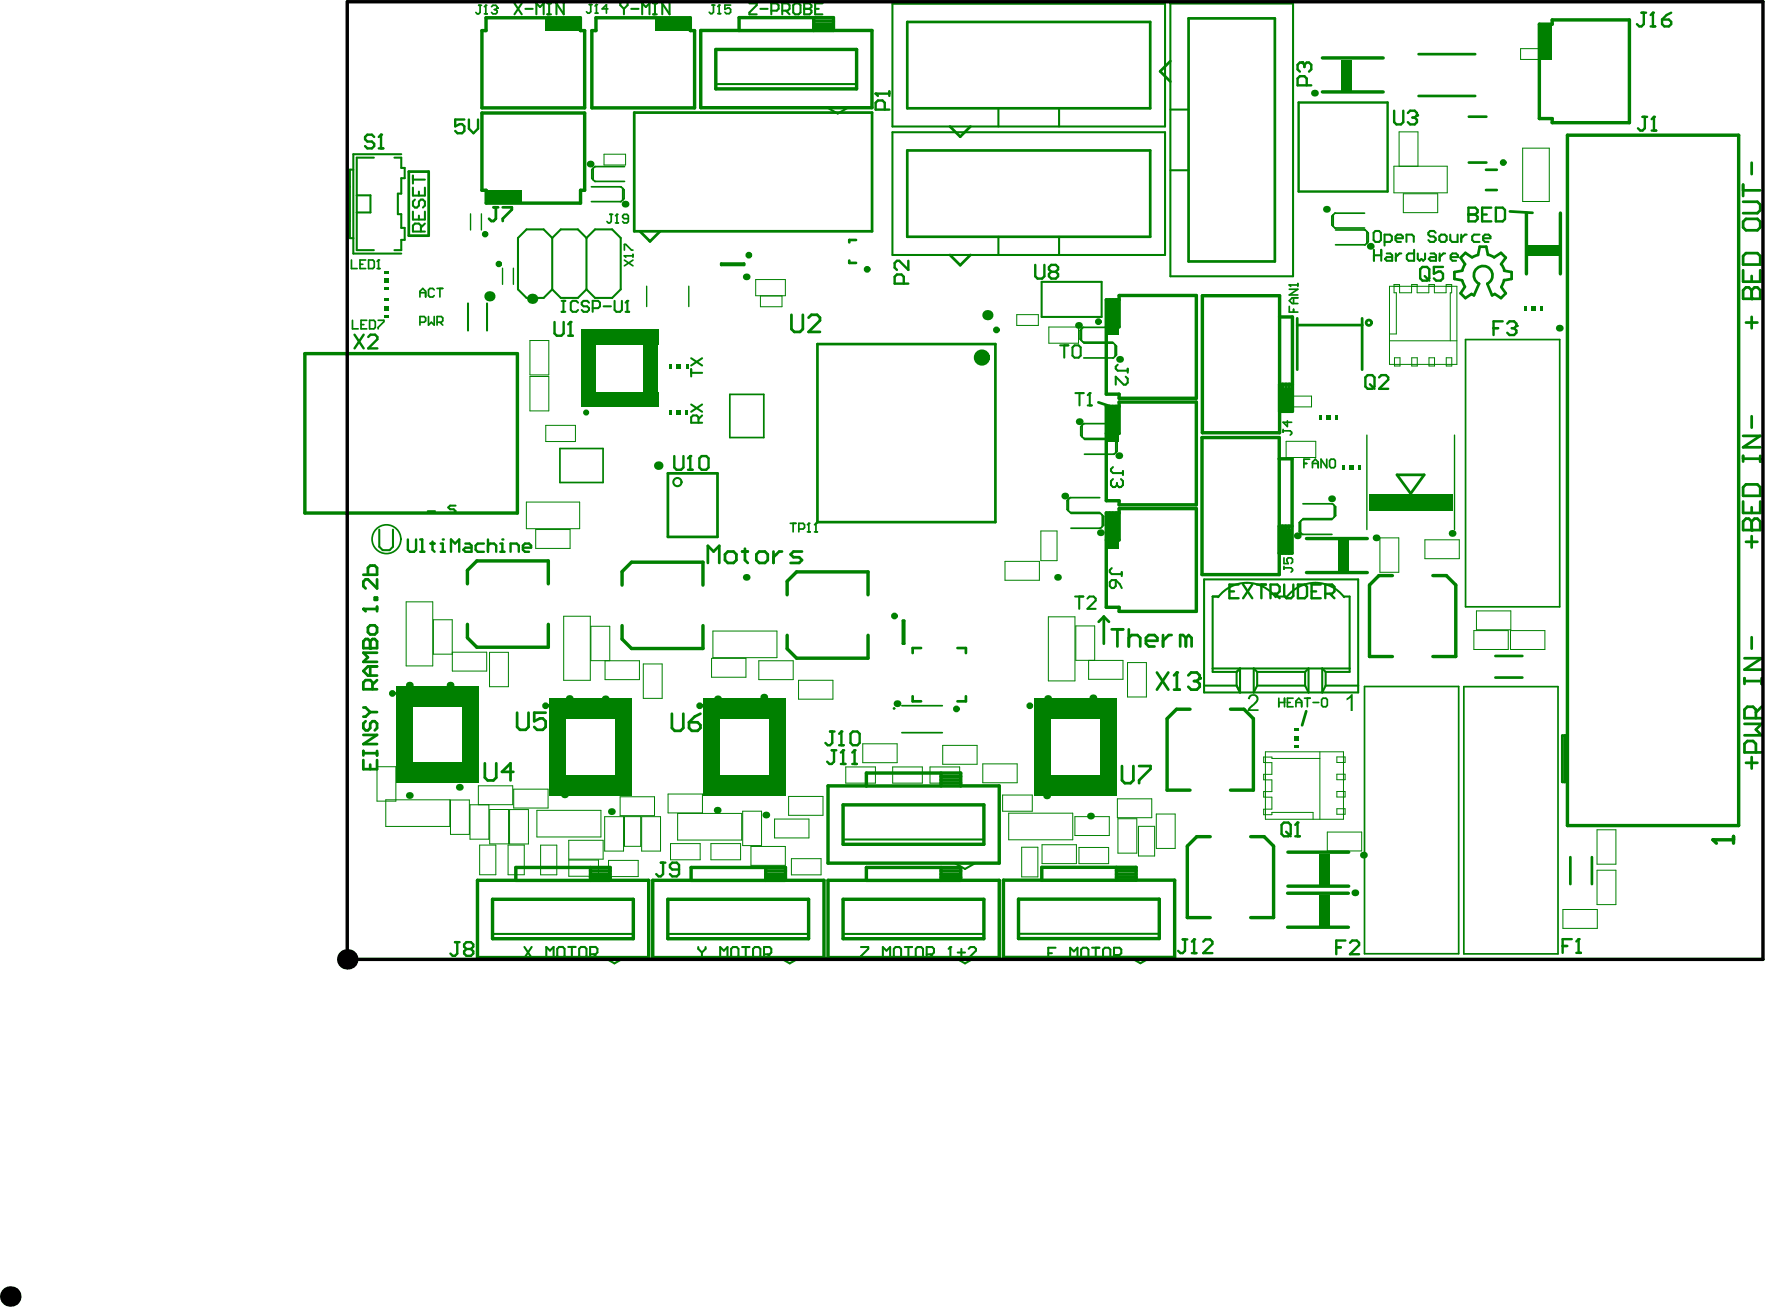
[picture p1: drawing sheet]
<svg xmlns="http://www.w3.org/2000/svg" width="436mm" height="323mm" viewBox="0 0 436 323" stroke-linecap="round" stroke-linejoin="round" font-family="sans-serif">
<g fill="#008000">
<path d="M315.9 130.7h3.1v5.8h-3.1z"/>
<path d="M273.1 100.3h3.2v8.7h-3.2z"/>
<path d="M273.1 74h3.2v8.7h-3.2z"/>
<path d="M273.1 126.6h3.2v8.7h-3.2z"/>
<path d="M315.9 95.7h3.2v5.8h-3.2z"/>
<path d="M120 47h8.8v3.1h-8.8z"/>
<path d="M380.1 6h3.1v8.7h-3.1z"/>
<path d="M161.7 4.4h8.7v3.2h-8.7z"/>
<path d="M134.6 4.4h8.7v3.2h-8.7z"/>
</g>
<g fill="none" stroke="#008000" stroke-width=".51">
<path d="M220.3 .9h67.4v30.3h-67.4zM289 .9h30.3v67.3h-30.3zM92.3 38.9h-4.2v22.8h4.2M97.4 38.9h1.7v2.5h.8v2.6h-.8v3.8h-.9v5.1h.9v3.3h.8v3h-.8v2.5h-1.7M99.1 38.1h-11.9v24.5h11.9M177.2 20.8h33.9M204.3 26.6l2.5 1.4 2.6-1.4M220.3 32.6h67.4v30.3h-67.4zM246.5 26.7v4.5M261.5 26.7v4.5M289 27h4.5M87.2 41.9h-.8v16.9h.8"/>
<path d="M88.1 48.2h3.4v4.2h-3.4M136.3 58.7l-2.1-2.1h-4.2l-2.1 2.1v12.7l2.1 2.1h4.2l2.1-2.1M136.3 58.7l2.2-2.1h4.2l2.1 2.1M136.3 58.7v12.7M144.8 58.7l2.1-2.1h4.2l2.2 2.1v12.7l-2.2 2.1h-4.2l-2.1-2.1M144.8 58.7v12.7M246.5 58.4v4.5M261.5 58.4v4.5M289 42h4.5M115.6 74.9v6.7M120.3 74.9v6.7M136.3 71.4l2.2 2.1h4.2l2.1-2.1"/>
<path d="M257.2 69.6h14.8v8.6h-14.8zM297.3 143h38v27.9h-38zM300.8 147.2h-1.4v18.6h5.9M315 147.2h2.6M331.8 147.2h1.4v18.6h-5.9M297.3 169.2h8M299.4 165h33.8M305.3 165.8l.9-.8v5.9l-.9-1.7M305.3 165.8v3.4M310.4 165.8l-.8-.8v5.9l.8-1.7M310.4 165.8v3.4M310.4 165.8h11.8"/>
<path d="M310.4 169.2h11.8M322.2 165.8l.9-.8v5.9l-.9-1.7M322.2 165.8v3.4M327.3 165.8l-.8-.8v5.9l.8-1.7M327.3 165.8v3.4M327.3 169.2h8M208.6 207.2h34M235.7 213l2.6 1.4 2.5-1.4M122 230.5h34M149.2 236.3l2.5 1.4 2.5-1.4M165.3 230.5h34M192.5 236.3l2.5 1.4 2.5-1.4"/>
<path d="M208.6 230.5h34M235.7 236.3l2.6 1.4 2.5-1.4M251.9 230.4h34M279 236.3l2.6 1.4 2.5-1.4"/>
</g>
<g fill="none" stroke="#008000" stroke-width=".66">
<path d="M224 5.4h60v21.3h-60zM293.5 4.5h21.3v60h-21.3zM350.3 13.4h13.9M224 37.1h60v21.3h-60zM350.3 23.7h13.9M362.7 28.8h4.3M211.4 59.2h-1.7v.6M362.7 40.1h4.3M366.9 46.9h2.7M366.9 41.9h2.7M178.1 65.1h5.6v.3h-5.6zM209.7 64.3v.6h1.7"/>
<path d="M201.8 84.9h44v44h-44zM222.9 153.2h.4v5.6h-.4zM227.4 159.9h-2.1v1.3M236.4 159.9h2.1v1.3M100.5 170.6h-1.5v1.4M115.6 170.6h1.4v1.4M138.3 173.7h-1.4v1.4M153.4 173.7h1.4v1.4M176.3 173.7h-1.4v1.4M191.5 173.7h1.4v1.4M225.3 171.8v1.3h2.1M238.5 171.8v1.3h-2.1"/>
<path d="M257.8 173.7h-1.4v1.4M273 173.7h1.4v1.4M369.2 167.2h6.7M369.2 161.9h6.7M99 190.5v1.4h1.5M117 190.5v1.4h-1.4M136.9 193.6v1.4h1.4M154.8 193.6v1.4h-1.4M174.9 193.6v1.4h1.4M192.9 193.6v1.4h-1.4M256.4 193.6v1.4h1.4M274.4 193.6v1.4h-1.4"/>
<path d="M387.7 211.5v6.7M393.1 211.5v6.7"/>
</g>
<g fill="none" stroke="#008000" stroke-width=".25">
<path d="M375.4 12h5.4v2.7h-5.4zM149.1 38.1h5.4v2.6h-5.4zM345.4 32.5h4.7v8.5h-4.7zM376 36.6h6.5v13.1h-6.5zM344.2 41h13.1v6.6h-13.1zM346.5 47.8h8.5v4.7h-8.5zM186.6 69h7.3v4h-7.3zM187.8 73h5.3v2.7h-5.3zM251 77.6h5.4v2.7h-5.4zM343.1 70.7h16.6v19.2h-16.6zM348.5 70.7v1.5h-2.9v-2h-1.4v2h.6v10.2h-1.7M348.5 70.7v-.5h1.4v2h2.9v-1.5"/>
<path d="M352.8 70.7v-.5h1.4v2h2.8v-1.5M357.1 70.7v-.5h1.3v2.1h-.3v11.8M130.8 84h4.7v8.5h-4.7zM130.8 92.9h4.7v8.5h-4.7zM259 80.7h7.3v4h-7.3zM318.5 97.8h5.3v2.6h-5.3zM343.1 84.1h16.6M344.3 88.3h1.4v2h-1.4zM348.6 88.3h1.3v2h-1.3zM352.8 88.3h1.4v2h-1.4zM357.1 88.3h1.3v2h-1.3zM134.8 105h7.3v4h-7.3z"/>
<path d="M317.5 108.9h7.4v4h-7.4zM130 123.9h13.1v6.6h-13.1zM132.3 130.7h8.5v4.6h-8.5zM248.1 138.5h8.5v4.7h-8.5zM257 131h4v7.4h-4zM340.7 132.7h4.7v8.5h-4.7zM351.8 133.2h8.5v4.7h-8.5zM100.3 148.5h6.6v15.8h-6.6zM139.2 152.1h6.5v15.8h-6.5zM145.9 154.6h4.7v8.4h-4.7zM176 155.7h15.8v6.6h-15.8zM258.8 152.2h6.6v15.8h-6.6z"/>
<path d="M363.9 155.6h8.5v4.7h-8.5zM364.5 150.8h8.5v4.6h-8.5zM373 155.6h8.4v4.7h-8.4zM111.7 160.9h8.5v4.7h-8.5v-12.7h-4.7v8.5h4.7M120.9 161h4.6v8.5h-4.6zM149.4 163.1h8.5v4.6h-8.5zM158.8 163.9h4.7v8.4h-4.7zM175.7 162.5h8.5v4.6h-8.5zM187.4 163.1h8.4v4.6h-8.4zM197.2 167.9h8.5v4.6h-8.5zM270.3 163v-8.5h-4.7v8.5h11.7v4.6h-8.5v-4.6M278.4 163.5h4.7v8.5h-4.7z"/>
<path d="M93.1 189.2h4.6v8.5h-4.6zM95.3 197.4h15.8v6.5h-15.8zM111.2 197.4h4.7v8.5h-4.7zM116 198.6h4.7v8.5h-4.7zM118.1 193.9h8.5v4.7h-8.5zM120.9 199.8h4.7v8.5h-4.7zM125.8 199.8h4.7v8.5h-4.7zM126.8 194.7h8.5v4.7h-8.5zM132.6 200h15.8v6.5h-15.8zM153.1 196.6h8.5v4.7h-8.5zM164.9 196h8.5v4.6h-8.5zM194.7 196.5h8.5v4.7h-8.5z"/>
<path d="M208.8 189.3h7.3v4h-7.3zM213 183.6h8.5v4.6h-8.5zM220.4 189.3h7.3v4h-7.3zM229.6 189.3h7.3v4h-7.3zM232.8 183.9h8.5v4.7h-8.5zM242.7 188.5h8.4v4.7h-8.4zM247.5 196.2h7.4v4h-7.4zM275.9 197.1h8.5v4.7h-8.5zM312.4 185.5h19.3v16.7h-19.3zM325.9 185.5v16.7M325.9 187.2h-11.9v-.4h-2v1.4h2v2.9h-2v1.3l2 .1v2.9l-2-.1v1.4h2v3h-2v1.4h2v-.6h10.2v1.7M330.1 186.8h2v1.4h-2z"/>
<path d="M330.1 191.1h2v1.3h-2zM330.1 195.3h2v1.4h-2zM330.1 199.6h2v1.3h-2zM118.4 208.6h4v7.3h-4zM125.4 208.6h4v7.3h-4zM133.5 208.6h4v7.3h-4zM140.4 207.4h8.5v4.6h-8.5zM140.4 212.2h7.4v4h-7.4zM149.3 201.5h4.7v8.5h-4.7zM150.2 212.3h7.4v4h-7.4zM154.2 201.5h4v7.4h-4zM158.4 201.5h4.7v8.5h-4.7z"/>
<path d="M165.6 208.2h7.3v4h-7.3zM167.3 200.7h15.8v6.6h-15.8zM175.5 208.2h7.4v4h-7.4zM183.4 200.2h4.6v8.5h-4.6zM185.4 208.9h8.5v4.7h-8.5zM191.2 202.1h8.5v4.7h-8.5zM195.4 211.9h7.3v4h-7.3zM249.1 200.7h15.8v6.5h-15.8zM252.3 209.1h4v7.3h-4zM257.3 208.5h8.5v4.6h-8.5zM265.4 201.5h8.5v4.7h-8.5zM266.4 209.1h7.3v4h-7.3z"/>
<path d="M276 202.1h4.7v8.4h-4.7zM281.1 203.9h4v7.3h-4zM285.5 200.9h4.7v8.5h-4.7zM327.7 205.3h8.5v4.7h-8.5zM394.3 204.8h4.7v8.5h-4.7zM394.3 214.8h4.7v8.4h-4.7zM385.9 224.4h8.5v4.7h-8.5z"/>
</g>
<g fill="none" stroke="#008000" stroke-width=".84">
<path d="M120 4.4h23.3v3.2h1.1v19h-25.4v-19h1zM147.1 4.4h23.3v3.2h1.1v19h-25.4v-19h1zM173 7.5h42.3v19.1h-42.3zM176.7 12.2h34.8v9.7h-34.8zM182.5 7.5v-3.2h23.3v3.2M200.9 4.3v3.2M200.9 6.8h4.9M200.9 6h4.8M200.9 5.2h4.9M326.5 14.3h15M380.1 6h3.1v-1.1h19.1v25.4h-19.1v-1h-3.1zM119 27.9h25.4v19.1h-1.1v3.1h-23.3v-3.1h-1z"/>
<path d="M326.5 22.7h15M387 33.4h42.3v170.3h-42.3zM376.9 52.6v15M385.3 52.6v15M274 74v6.7M274.7 74v6.7M275.6 74v6.7M276.3 74h-3.2v23.3h3.2v1h19.1v-25.4h-19.1v7.8h-3.2M296.9 73h19v33.8h-19zM315.9 78.2h3.2v23.3h-3.2M75.3 87.3h52.4v39.3h-52.4zM315.9 94.8h3.2"/>
<path d="M316.7 94.8v6.7M317.5 94.8v6.7M318.3 94.8v6.7M274 100.3v6.7M274.7 100.3v6.7M275.6 100.3v6.7M276.3 100.3h-3.2v23.3h3.2v1h19.1v-25.4h-19.1v7.8h-3.2M296.8 108h19.1v33.8h-19.1zM315.9 113.2h3.1v23.3h-3.1M274 126.6v6.7M274.7 126.6v6.7M275.6 126.6v6.7"/>
<path d="M276.3 126.6h-3.2v23.3h3.2v1h19.1v-25.4h-19.1v7.8h-3.2M315.9 129.8h3.1M316.6 129.8v6.7M317.4 129.8v6.7M318.2 129.8v6.7M322.6 132.9h15M115.4 144.1v-3.3l2.3-2.4h17.7v5.7M115.4 154.1v3.3l2.3 2.3h17.7v-5.6M153.6 144.4v-3.3l2.3-2.4h17.7v5.7M153.6 154.4v3.3l2.3 2.3h17.7v-5.6M194.4 156.8v3.3l2.3 2.3h17.6v-5.6M194.4 146.8v-3.3l2.3-2.4h17.6v5.7"/>
<path d="M322.6 141.3h15M343.8 142h-3.3l-2.4 2.4v17.6h5.7M353.8 142h3.3l2.3 2.4v17.6h-5.6M293.8 175h-3.3l-2.3 2.4v17.6h5.6M303.8 175h3.3l2.4 2.4v17.6h-5.7M208.2 198.6h34.7v9.8h-34.7zM213.9 193.9v-3.1h23.3v3.1h9.5v19.1h-42.3v-19.1l32.7 .1M232.3 190.8v3.2M232.3 192.5h4.8M232.3 193.2h4.9M232.3 191.6h4.9M117.9 217.2h9.5v-3.1h23.3v3.1h9.5v19.1h-42.3z"/>
<path d="M127.3 217.3h23.3M145.8 214.9h4.9M145.8 214.1v3.2M145.8 215.8h4.8M145.8 216.5h4.9M161.2 217.2h9.4v-3.1h23.3v3.1h9.5v19.1h-42.2zM170.6 217.3h23.3M189.1 214.9h4.8M189.1 215.8h4.7M189.1 216.5h4.8M189.1 214.1v3.2M204.4 217.2h9.5v-3.1h23.3v3.1h9.5v19.1h-42.3z"/>
<path d="M213.8 217.3h23.3M232.3 214.9h4.9M232.3 215.8h4.8M232.3 216.5h4.9M232.3 214.1v3.2M257.2 217.2v-3.2h23.3v3.2h9.5v19.1h-42.2v-19.1h32.7M275.7 214v3.2M275.7 214.9h4.8M275.7 215.7h4.7M275.7 216.5h4.8M298.8 206.5h-3.3l-2.3 2.3v17.6h5.6M308.8 206.5h3.3l2.4 2.3v17.6h-5.7"/>
<path d="M318 210.3h15M318 218.7h15M121.6 221.9h34.8v9.8h-34.8zM164.9 221.9h34.7v9.8h-34.7zM208.2 221.9h34.7v9.8h-34.7zM251.5 221.9h34.7v9.7h-34.7zM317.9 228.8h15M317.9 220.4h15"/>
</g>
<g fill="none" stroke="#008000" stroke-width=".42">
<path d="M146 46.1h7.3l.8 .7v2.2l-.8 .8h-7.3M146.5 41.5v2.9M153.8 46.5v2.8M154.2 41.1h-7.3l-.8 .8v2.1l.8 .8h7.3M329.2 53v2.9M329.8 56.8h7.3l.7 .7v2.2l-.7 .7h-7.3M336.9 52.6h-7.3l-.8 .8v2.1l.8 .8h7.3M337.5 57.2v2.8M144.6 98.3v1h1M145.6 82.4h-1v1M160.5 82.4h1v1M161.5 98.3v1h-1"/>
<path d="M180.2 97.3h8.4v10.7h-8.4zM267 81.2v2.8M267.6 84.7h7.3l.8 .7v2.2l-.8 .7h-7.3M274.7 80.8h-7.3l-.7 .7v2.2l.7 .7h7.3M275.3 85.1v2.8M361.9 83.8h23.2v66h-23.2zM138.2 110.7h10.7v8.4h-10.7zM267.2 105v2.8M267.8 108.4h7.3l.7 .8v2.1l-.7 .8h-7.3M274.9 104.5h-7.3l-.8 .8v2.2l.8 .7h7.3M275.5 108.9v2.8M263.8 123.2v2.9"/>
<path d="M264.4 126.7h7.3l.8 .7v2.2l-.8 .8h-7.3M271.5 122.8h-7.3l-.7 .8v2.1l.7 .8h7.3M272.2 127.1v2.8M321.1 128.6v2.9M321.7 124.3h7.3l.8 .8v2.1l-.8 .8h-7.3M328.9 128.2h-7.4l-.7 .8v2.1l.7 .8h7.4M329.4 124.7v2.9M222.7 174.2h10M336.9 169.4h23.3v66h-23.3zM361.4 169.5h23.3v65.9h-23.3zM222.7 180.8h10"/>
</g>
<path d="M116.2 52.8v4M118.9 52.8v4M124.1 66.2v4M126.8 66.2v4M159.7 70.6v5.1M170.1 70.6v5.1M337.5 107.4v23.3M359.1 107.4v23.3" fill="none" stroke="#008000" stroke-width=".34"/>
<g fill="none" stroke="#008000" stroke-width=".68">
<path d="M289 15.1l-2.6 2.5 2.6 2.5M156.6 27.8h58.7v29.3h-58.7zM234.6 31.2l2.5 2.5 2.5-2.5M100.9 42.3h4.9v15.9h-4.9zM158 57.1l2.5 2.5 2.5-2.5M372.8 52.2l5.6 .3M234.6 62.9l2.5 2.6 2.5-2.6M320.3 78.6v12.6M336.3 78.6v12.6M361 66.8l-1.9 .3v1.7l1.9 .4M363.4 63.5l-1.6-1.1-1.2 1.2 1.1 1.6M364.9 62.9l.5-2h1.6l.4 2"/>
<path d="M365.2 70l-1.3 2.9-.6-.3-1.5 1-1.2-1.2 1-1.5M367.2 70l1.2 2.9 .7-.3 1.5 1 1.2-1.2-1.1-1.5M368.9 63.5l1.7-1.1 1.2 1.2-1.2 1.6M371.4 66.8l1.8 .3v1.7l-1.8 .4M271.2 99.3l3 1M320.3 80.2h16M164.9 116.8h12.3v15.7h-12.3zM344.9 117.2h6.7l-3.3 4.6zM272.5 152.2l-1.2 1.3M272.5 152.2v6.7M272.5 152.2l1.3 1.3M322.5 175.5l-1 3.5"/>
<path d="M386.3 181.5v11.5M387 181.5h-1.3v11.5h1.3"/>
</g>
<path d="M320.6 25.3h22v22h-22z" fill="none" stroke="#008000" stroke-width=".59"/>
<g fill="#008000">
<path d="M95 77.8h1v.5h-1z" fill-rule="evenodd"/>
<path d="M95 71h1v.5h-1z" fill-rule="evenodd"/>
<path d="M95 73.7h1v.5h-1z" fill-rule="evenodd"/>
<path d="M95 67h1v.5h-1z" fill-rule="evenodd"/>
<path d="M167.1 101.3h1v1h-1z" fill-rule="evenodd"/>
<path d="M169.3 101.3h.6v1h-.6z" fill-rule="evenodd"/>
<path d="M165.3 101.3h.5v1h-.5z" fill-rule="evenodd"/>
<path d="M167.1 90h1v1h-1z" fill-rule="evenodd"/>
<path d="M165.4 90h.5v1h-.5z" fill-rule="evenodd"/>
<path d="M169.4 90h.5v1h-.5z" fill-rule="evenodd"/>
<path d="M331.5 114.9h.5v1h-.5z" fill-rule="evenodd"/>
<path d="M335.5 114.9h.5v1h-.5z" fill-rule="evenodd"/>
<path d="M95 75.5h1v1h-1z" fill-rule="evenodd"/>
<path d="M95 68.7h1v1.1h-1z" fill-rule="evenodd"/>
<path d="M325.7 102.6h.5v1h-.5z" fill-rule="evenodd"/>
<path d="M330.5 133.4h2.5v7.4h-2.5z" fill-rule="evenodd"/>
<path d="M327.4 102.6h1v1h-1z" fill-rule="evenodd"/>
<path d="M329.7 102.6h.5v1h-.5z" fill-rule="evenodd"/>
<path d="M378.1 75.7h1v1.1h-1z" fill-rule="evenodd"/>
<path d="M380.3 75.7h.6v1.1h-.6z" fill-rule="evenodd"/>
<path d="M376.3 75.7h.5v1.1h-.5z" fill-rule="evenodd"/>
<path d="M97.8 169.4h4.2v23.8h-4.2z" fill-rule="evenodd"/>
<path d="M331.1 14.8h2.5v7.4h-2.5z" fill-rule="evenodd"/>
<path d="M151.9 172.4h4.2v23.8h-4.2z" fill-rule="evenodd"/>
<path d="M158.9 81.3h3.7v19h-3.7z" fill-rule="evenodd"/>
<path d="M173.7 172.4h4.1v23.8h-4.1z" fill-rule="evenodd"/>
<path d="M255.2 172.4h4.2v23.8h-4.2z" fill-rule="evenodd"/>
<path d="M173.7 172.4h20.5v5h-20.5z" fill-rule="evenodd"/>
<path d="M255.2 172.4h20.5v5h-20.5z" fill-rule="evenodd"/>
<path d="M319.6 181.6h1v1h-1z" fill-rule="evenodd"/>
<path d="M319.6 183.9h1v.5h-1z" fill-rule="evenodd"/>
<path d="M319.6 179.9h1v.5h-1z" fill-rule="evenodd"/>
<path d="M333.2 114.9h1v1h-1z" fill-rule="evenodd"/>
<path d="M143.5 81.3h19.1v3.7h-19.1z" fill-rule="evenodd"/>
<path d="M173.7 191.2h20.5v5h-20.5z" fill-rule="evenodd"/>
<path d="M255.2 191.2h20.5v5h-20.5z" fill-rule="evenodd"/>
<path d="M325.9 210.8h2.5v7.4h-2.5z" fill-rule="evenodd"/>
<path d="M325.8 220.9h2.5v7.4h-2.5z" fill-rule="evenodd"/>
<path d="M143.5 96.7h19.1v3.6h-19.1z" fill-rule="evenodd"/>
<path d="M135.6 172.4h4.2v23.8h-4.2z" fill-rule="evenodd"/>
<path d="M143.5 81.3h3.7v19h-3.7z" fill-rule="evenodd"/>
<path d="M190 172.4h4.2v23.8h-4.2z" fill-rule="evenodd"/>
<path d="M271.5 172.4h4.2v23.8h-4.2z" fill-rule="evenodd"/>
<path d="M135.6 172.4h20.5v5h-20.5z" fill-rule="evenodd"/>
<path d="M97.8 188.2h20.5v5h-20.5z" fill-rule="evenodd"/>
<path d="M97.8 169.4h20.5v5h-20.5z" fill-rule="evenodd"/>
<path d="M135.6 191.2h20.5v5h-20.5z" fill-rule="evenodd"/>
<path d="M377.4 60.5h7.4v2.5h-7.4z" fill-rule="evenodd"/>
<path d="M114.1 169.4h4.2v23.8h-4.2z" fill-rule="evenodd"/>
<path d="M337.9 121.9h20.7v4.1h-20.7z" fill-rule="evenodd"/>
</g>
<path d="M105.6 126.2h1.8" fill="none" stroke="#008000" stroke-width=".51"/>
<path d="M308.4 171.7l.4-.3 .5-.1a1.24 1.24 0 0 1 1.4 .8 1.24 1.24 0 0 1-.6 1.5l-1.4 1.4h2v.5h-2.7v-.4l.5-.7 1.1-1a1.09 1.09 0 0 0 .5-1.4 .83 .83 0 0 0-1-.2 .83 .83 0 0 0-.5 .8l-.5-.1z" fill="#008000"/>
<path d="M154.2 64.2l2.1 1.4M154.2 63.1h2.1M156.3 64.2l-2.1 1.4M156.3 62.8v.7" fill="none" stroke="#008000" stroke-width=".42"/>
<circle cx="154.2" cy="63.1" r=".21" fill="#008000"/>
<path d="M154.2 63.1l.3 .4M154.2 61.7v-1.4h.3l1.4 1.4h.4" fill="none" stroke="#008000" stroke-width=".42"/>
<path d="M223.1 70v-1.7l-.5-.6h-1.1l-.6 .6v1.7h3.4M224.3 64.4v2.2l-2.3-2.2h-.5l-.6 .5v1.2l.6 .5" fill="none" stroke="#008000" stroke-width=".59"/>
<path d="M274.8 115.3l-.5 .5v.5l.5 .4h2.5M276.8 118.2l.5 .5v1l-.5 .5h-.5M277.3 116.3v.9M274 143.7l.5-.5h1v1.4l-.5 .5h-.5l-.5-.5zM274.5 140.2l-.5 .5v.5l.5 .5h2.5M275.5 143.2l1 .9 .5 1M277 141.2v1" fill="none" stroke="#008000" stroke-width=".51"/>
<circle cx="276.3" cy="120.2" r=".25" fill="#008000"/>
<path d="M276 90l-.5 .5v.5l.5 .5h2.4M277.9 93l.5 .5v.9l-.5 .5h-.4l-2-1.9v1.9M278.4 91v1M274.8 118.2l-.5 .5v1l.5 .5h.5l.5-.5M275.8 119.7l.5 .5M275.8 119.2v.5" fill="none" stroke="#008000" stroke-width=".51"/>
<path d="M316.8 106v.7M316.8 106.3h1.8l.3 .4v.3l-.3 .4M317.9 103.9v1.4l-1.1-1.1h2.1M317 137.7v1.4h1.1l-.4-1.1 .4-.3h.7l.3 .3v.7l-.3 .4M317 139.8v.7M317 140.1h1.8l.3 .4v.3l-.3 .4" fill="none" stroke="#008000" stroke-width=".42"/>
<path d="M430.4 130.8h4.2v-2.1l-.7-.7h-.7l-.7 .7v2.1M432.5 157.3v2.8M431.1 188.3h2.8M432.5 186.8v2.9" fill="none" stroke="#008000" stroke-width=".68"/>
<circle cx="432.5" cy="130.8" r=".34" fill="#008000"/>
<g fill="none" stroke="#008000" stroke-width=".68">
<path d="M432.5 40.2v2.8M430.4 73.7h4.2v-2.1l-.7-.7h-.7l-.7 .7v2.1M431.1 79.6h2.8M432.5 78.2v2.8M430.4 112.5v1.4M430.4 113.2h4.2M430.4 107.6h4.2l-4.2 2.8h4.2M432.5 102.7v2.8M434.6 112.5v1.4M430.4 130.8v-2.1l.7-.7h.7l.7 .7v2.1M430.4 120.2l.7-.7h2.8l.7 .7v2.2h-4.2zM430.4 123.8v2.8h4.2v-2.8"/>
<path d="M431.1 133.7h2.8M432.5 125.2v1.4M432.5 132.3v2.8"/>
</g>
<circle cx="432.5" cy="73.7" r=".34" fill="#008000"/>
<path d="M121.9 51.2h1.1M122.4 51.2v2.8l-.5 .5h-.6l-.6-.5M124.1 51.2h2.3v.5l-2.3 2.3v.5M430.4 45.6v2.8M430.4 54.7l.7-.7h2.8l.7 .7v1.4l-.7 .7h-2.8l-.7-.7zM430.4 49.8h3.5l.7 .7v1.4l-.7 .7h-3.5M430.4 47h4.2M430.4 73.7v-2.1l.7-.7h.7l.7 .7v2.1M430.4 63.2l.7-.7h2.8l.7 .7v2.1h-4.2zM430.4 66.7v2.8h4.2v-2.8M432.5 68.1v1.4" fill="none" stroke="#008000" stroke-width=".68"/>
<path d="M112.5 124.8h-1.4l-.4 .4 .4 .5h.9l.5 .4-.5 .5h-1.3" fill="none" stroke="#008000" stroke-width=".51"/>
<g fill="none" stroke="#008000" stroke-width=".42">
<path d="M150.6 52.9h.7M150.9 52.9v1.8l-.3 .3h-.4l-.3-.3M152 55h.7M152.3 52.9v2.1M103.7 73.3v-1.4l.7-.7 .7 .7v1.4M103.7 79.5h1l.4-.3v-.7l-.4-.4h-1v2.1M103.7 72.2h1.4M105.8 78.1v2.1l.7-.7 .7 .7v-2.1M107.2 71.5l-.3-.3h-.7l-.4 .3v1.4l.4 .4h.7l.3-.4M107.9 79.5h1.1l.3-.3v-.7l-.3-.4h-1.1v2.1M107.9 71.2h1.4M108.6 79.5l.7 .7"/>
<path d="M108.6 71.2v2.1"/>
</g>
<path d="M163.2 212.9h1.1M163.7 212.9v2.8l-.5 .6h-.6l-.6-.6M167.7 214.6h-1.7l-.6-.6v-.5l.6-.6h1.1l.6 .6v2.2l-.6 .6h-1.1l-.6-.6" fill="none" stroke="#008000" stroke-width=".59"/>
<circle cx="152.3" cy="52.9" r=".21" fill="#008000"/>
<path d="M152.3 52.9l-.3 .4M155.1 54h-1l-.4-.4v-.3l.4-.4h.7l.3 .4v1.4l-.3 .3h-.7l-.4-.3" fill="none" stroke="#008000" stroke-width=".42"/>
<path d="M172.4 233.7v.5l.9 .9M173.3 235.1v1.3M174.2 233.7v.5l-.9 .9M177.8 236.4v-2.7l.9 .9 .9-.9v2.7M180.5 234.2l.5-.5h.9l.4 .5v1.8l-.4 .4h-.9l-.5-.4zM183.2 233.7h1.8M184.1 233.7v2.7M185.9 234.2l.5-.5h.9l.4 .5v1.8l-.4 .4h-.9l-.5-.4zM188.6 235.5h1.4l.4-.4v-.9l-.4-.5h-1.4v2.7M189.5 235.5l.9 .9" fill="none" stroke="#008000" stroke-width=".51"/>
<path d="M204.9 180.5h1.2M205.5 180.5v2.8l-.6 .6h-.5l-.6-.6M207.2 183.9h1.1M207.7 180.5v3.4" fill="none" stroke="#008000" stroke-width=".59"/>
<circle cx="207.7" cy="180.5" r=".3" fill="#008000"/>
<path d="M255.6 65.4v2.8l.6 .5h1.1l.6-.5v-2.8M259.6 67.1l-.6 .5v.6l.6 .5h1.1l.5-.5v-.6l-.5-.5M259.6 67.1l-.6-.6v-.6l.6-.5h1.1l.5 .5v.6l-.5 .6M259.6 67.1h1.1M207.7 180.5l-.5 .6M210 181.1l.6-.6h1.1l.6 .6v2.2l-.6 .6h-1.1l-.6-.6z" fill="none" stroke="#008000" stroke-width=".59"/>
<path d="M261.8 85.2h2M262.8 85.2v3.1M264.8 85.7l.5-.5h1l.5 .5v2.1l-.5 .5h-1l-.5-.5zM265.5 147.2h2M266.5 147.2v3.1M268.5 147.7l.5-.5h1l.5 .5v.5l-2 2.1h2" fill="none" stroke="#008000" stroke-width=".51"/>
<path d="M285.6 166l2.9 4.2M288.5 166l-2.9 4.2M289.9 170.2h1.4M290.6 166v4.2" fill="none" stroke="#008000" stroke-width=".68"/>
<circle cx="290.6" cy="166" r=".34" fill="#008000"/>
<path d="M290.6 166l-.7 .7M293.4 166.7l.7-.7h1.4l.7 .7v.7" fill="none" stroke="#008000" stroke-width=".68"/>
<circle cx="296.2" cy="167.4" r=".34" fill="#008000"/>
<path d="M294.8 168.1h.7M295.5 168.1l.7 .7v.7l-.7 .7h-1.4l-.7-.7M296.2 167.4l-.7 .7" fill="none" stroke="#008000" stroke-width=".68"/>
<g fill="none" stroke="#008000" stroke-width=".42">
<path d="M321.9 114.4h.7M323.4 113.3h-1.5v2.1M324.1 114.4h1.4M324.1 115.4v-1.4l.7-.7 .7 .7v1.4M327.6 113.3v2.1l-1.4-2.1v2.1M328.6 113.3h.7l.4 .4v1.4l-.4 .3h-.7l-.3-.3v-1.4zM315.7 172.3v2.1M315.7 173.4h1.5M317.2 172.3v2.1M317.9 173.4h.7M319.3 172.3h-1.4v2.1h1.4M320 173.4h1.4"/>
<path d="M320 174.4v-1.4l.7-.7 .7 .7v1.4M322.1 172.3h1.4M322.8 172.3v2.1M324.2 173.4h1.4M326.3 172.7l.4-.4h.7l.3 .4v1.4l-.3 .3h-.7l-.4-.3z"/>
</g>
<path d="M332.5 172.3l.6-.3 .6-.7h.3v4.2h-.5v-3.3l-.9 .6z" fill="#008000"/>
<path d="M362.6 51.2v3.4h1.7l.5-.5v-.6l-.5-.6h-1.7M337.7 92.6h1.1l.6 .5v2.3l-.6 .6h-1.1l-.6-.6v-2.3zM338.2 94.8l1.2 1.2M340.5 93.1l.6-.5h1.1l.6 .5v.6l-2.3 2.3h2.3" fill="none" stroke="#008000" stroke-width=".59"/>
<circle cx="362.6" cy="52.9" r=".3" fill="#008000"/>
<path d="M362.6 51.2h1.7l.5 .6v.6l-.5 .5h-1.7M366 52.9h1.1M368.2 51.2h-2.2v3.4h2.2M369.3 51.2h1.7l.6 .6v2.3l-.6 .5h-1.7z" fill="none" stroke="#008000" stroke-width=".59"/>
<path d="M422.9 207.2h5.1M428 206.4v1.7" fill="none" stroke="#008000" stroke-width=".84"/>
<circle cx="422.9" cy="207.2" r=".42" fill="#008000"/>
<path d="M422.9 207.2l.9 .9" fill="none" stroke="#008000" stroke-width=".84"/>
<path d="M93.6 130.7v4.2l.9 .9h1.7l.8-.9v-4.2" fill="none" stroke="#008000" stroke-width=".51"/>
<path d="M89.7 150.3h3.4M93.1 149.7v1.2" fill="none" stroke="#008000" stroke-width=".68"/>
<circle cx="89.7" cy="150.3" r=".34" fill="#008000"/>
<path d="M89.7 150.3l.6 .6M89.7 141.8h3.4v-1.7l-.6-.5h-1.1l-.6 .5v1.7M92.5 147.5h.6v.5h-.6zM93.1 143v2.2l-2.3-2.2h-.5l-.6 .5v1.2l.6 .5" fill="none" stroke="#008000" stroke-width=".68"/>
<path d="M92.4 33.8l-.6-.6h-1.1l-.6 .6v.6l.6 .5h1.1l.6 .6v.6l-.6 .5h-1.1l-.6-.5M93.5 36.6h1.1M94.1 33.2v3.4" fill="none" stroke="#008000" stroke-width=".59"/>
<circle cx="94.1" cy="33.2" r=".3" fill="#008000"/>
<path d="M94.1 33.2l-.6 .6" fill="none" stroke="#008000" stroke-width=".59"/>
<path d="M127.7 175.9v3.5l.7 .7h1.4l.7-.7v-3.5M134.7 175.9h-2.8v2.1l1.4-.7h.7l.7 .7v1.4l-.7 .7h-1.4l-.7-.7M119.7 188.4v3.5l.7 .7h1.4l.7-.7v-3.5M126.8 190.5h-2.9l2.2-2.1v4.2" fill="none" stroke="#008000" stroke-width=".68"/>
<path d="M127 .8l1.8 2.7M128.8 .8l-1.8 2.7M129.7 2.2h1.8M132.4 3.5v-2.7l.9 .9 .9-.9v2.7M135.1 .8h.9M135.1 3.5h.9M135.6 .8v2.7M139.2 .8v2.7l-1.8-2.7v2.7" fill="none" stroke="#008000" stroke-width=".51"/>
<path d="M118.2 1.3h.7M118.5 1.3v1.8l-.3 .3h-.4l-.3-.3M119.6 3.4h.7M119.9 1.3v2.1" fill="none" stroke="#008000" stroke-width=".42"/>
<circle cx="119.9" cy="1.3" r=".21" fill="#008000"/>
<path d="M119.9 1.3l-.3 .4M121.4 1.7l.3-.4h.7l.4 .4v.3" fill="none" stroke="#008000" stroke-width=".42"/>
<circle cx="122.8" cy="2" r=".21" fill="#008000"/>
<path d="M122.1 2.4h.3M122.4 2.4l.4 .3v.4l-.4 .3h-.7l-.3-.3M122.8 2l-.4 .4M145.5 1.1h.7M145.9 1.1v1.8l-.4 .4h-.3l-.4-.4M146.9 3.3h.7M147.3 1.1v2.2" fill="none" stroke="#008000" stroke-width=".42"/>
<path d="M153.1 .8v.5l1 .9M154.1 2.2v1.3M155 .8v.5l-.9 .9M155.9 2.2h1.8M158.6 3.5v-2.7l.9 .9 .9-.9v2.7M161.3 .8h.9M161.3 3.5h.9M161.7 .8v2.7M165.3 .8v2.7l-1.8-2.7v2.7" fill="none" stroke="#008000" stroke-width=".51"/>
<circle cx="147.3" cy="1.1" r=".21" fill="#008000"/>
<path d="M147.3 1.1l-.4 .4M150.1 2.2h-1.4l1-1.1v2.2M175.8 1.3h.7M176.2 1.3v1.7l-.4 .4h-.3l-.4-.4M177.2 3.4h.7M177.6 1.3v2.1" fill="none" stroke="#008000" stroke-width=".42"/>
<path d="M170.7 91.1v1.8M170.7 92h2.7M170.7 88.4l2.7 1.8M173.4 88.4l-2.7 1.8" fill="none" stroke="#008000" stroke-width=".51"/>
<circle cx="177.6" cy="1.3" r=".21" fill="#008000"/>
<path d="M177.6 1.3l-.4 .3M180.4 1.3h-1.4v1l.7-.3h.3l.4 .3v.7l-.4 .4h-.7l-.3-.4" fill="none" stroke="#008000" stroke-width=".42"/>
<path d="M205.4 185.2h1.1M205.9 185.2v2.8l-.5 .5h-.6l-.6-.5M207.6 188.5h1.1M208.2 185.2v3.3" fill="none" stroke="#008000" stroke-width=".59"/>
<circle cx="208.2" cy="185.2" r=".3" fill="#008000"/>
<path d="M208.2 185.2l-.6 .5M210.4 188.5h1.2M211 185.2v3.3" fill="none" stroke="#008000" stroke-width=".59"/>
<circle cx="211" cy="185.2" r=".3" fill="#008000"/>
<path d="M216.2 23.1h3.4M218.5 27.1v-1.7l-.6-.6h-1.1l-.6 .6v1.7h3.4M219.6 22.5v1.2M211 185.2l-.6 .5" fill="none" stroke="#008000" stroke-width=".59"/>
<circle cx="216.2" cy="23.1" r=".3" fill="#008000"/>
<path d="M216.2 23.1l.6 .6M316.4 203.6l.6-.6h1.1l.6 .6v2.2l-.6 .6h-1.1l-.6-.6zM317.6 205.3l1.1 1.1M319.8 206.4h1.1M320.4 203v3.4" fill="none" stroke="#008000" stroke-width=".59"/>
<circle cx="320.4" cy="203" r=".3" fill="#008000"/>
<path d="M344.2 27.3v2.8l.6 .6h1.1l.6-.6v-2.8M347.6 27.9l.6-.6h1.1l.6 .6v.5M351.2 65.9h1.1l.6 .5v2.3l-.6 .6h-1.1l-.6-.6v-2.3zM351.8 68.1l1.1 1.2M356.3 65.9h-2.3v1.7l1.2-.6h.5l.6 .6v1.1l-.6 .6h-1.1l-.6-.6M320.4 203l-.6 .6" fill="none" stroke="#008000" stroke-width=".59"/>
<circle cx="349.9" cy="28.4" r=".3" fill="#008000"/>
<path d="M348.7 29h.6M349.3 29l.6 .6v.5l-.6 .6h-1.1l-.6-.6M349.9 28.4l-.6 .6M371 79.3h-2.2v3.4M372.1 79.9l.6-.6h1.1l.6 .6v.5M368.8 81h1.1" fill="none" stroke="#008000" stroke-width=".59"/>
<circle cx="374.4" cy="80.4" r=".3" fill="#008000"/>
<path d="M405.6 28.8h1.1M406.1 28.8v2.9l-.5 .5h-.6l-.6-.5M407.8 32.2h1.1M408.4 28.8v3.4M373.3 81h.5M373.8 81l.6 .6v.5l-.6 .6h-1.1l-.6-.6M374.4 80.4l-.6 .6" fill="none" stroke="#008000" stroke-width=".59"/>
<circle cx="408.4" cy="28.8" r=".3" fill="#008000"/>
<path d="M408.4 28.8l-.6 .6" fill="none" stroke="#008000" stroke-width=".59"/>
<g fill="none" stroke="#008000" stroke-width=".68">
<path d="M89.7 160h3.4v-1.7l-.6-.6h-.5l-.6 .6v1.7M89.7 174.6h.6l1.1 1.1M90.3 178l-.6 .6v1.1l.6 .5h.5l.6-.5v-1.1l.6-.6h.5l.6 .6v1.1l-.6 .5M91.4 164.5v2.2M91.4 175.7l-1.1 1.2h-.6M91.4 175.7h1.7M92 170.1v-1.7l-.6-.6h-1.1l-.6 .6v1.7h3.4M93.1 167.8l-1.1 1.2M93.1 164.5h-2.3l-1.1 1.1 1.1 1.1h2.3M93.1 161.1h-3.4l1.1 1.1-1.1 1.1h3.4M89.7 185.3v1.1M89.7 187.6v2.2h3.4v-2.2"/>
<path d="M89.7 185.9h3.4M89.7 181.4h3.4l-3.4 2.2h3.4M91.4 188.7v1.1M93.1 185.3v1.1"/>
</g>
<circle cx="91.4" cy="160" r=".34" fill="#008000"/>
<path d="M89.7 160v-1.7l.6-.6h.5l.6 .6v1.7M90.8 154.9l.6-.6h1.1l.6 .6v1.1l-.6 .6h-1.1l-.6-.6z" fill="none" stroke="#008000" stroke-width=".68"/>
<g fill="none" stroke="#008000" stroke-width=".51">
<path d="M102 43.3v2M102 46.3v2h2.9v-2M102 52.2v2h2.9v-2M102 44.3h2.9M102.4 49.3l-.4 .4v1l.4 .5h.5l.5-.5v-1l.5-.4h.5l.5 .4v1l-.5 .5M103.4 47.3v1M103.4 53.2v1M103.9 57.1v-1.4l-.5-.5h-1l-.4 .5v1.4h2.9M104.9 55.2l-1 1M170.7 99.8l2.7 1.8M173.4 99.8l-2.7 1.8M265.5 97h2"/>
<path d="M266.5 97v3.1M269.1 97v3.1M172.5 104.3v-1.3l-.5-.5h-.9l-.4 .5v1.3h2.7M173.4 102.5l-.9 .9M268.6 100.1h1"/>
</g>
<circle cx="269.1" cy="97" r=".25" fill="#008000"/>
<path d="M269.1 97l-.5 .5" fill="none" stroke="#008000" stroke-width=".51"/>
<path d="M292 231.8h1.1M292.6 231.8v2.8l-.6 .6h-.5l-.6-.6M294.3 235.2h1.1M294.8 231.8v3.4" fill="none" stroke="#008000" stroke-width=".59"/>
<circle cx="294.8" cy="231.8" r=".3" fill="#008000"/>
<path d="M294.8 231.8l-.5 .6M297.1 232.4l.6-.6h1.1l.5 .6v.6l-2.2 2.2h2.2" fill="none" stroke="#008000" stroke-width=".59"/>
<path d="M318.3 75.6v1.4h2.1M318.3 71.4h2.1l-2.1 1.4h2.1M318.3 70.3h2.1M319.4 73.5v1.4M319.4 76.3v.7M320.4 73.5h-1.4l-.7 .7 .7 .7h1.4M320.4 70v.7" fill="none" stroke="#008000" stroke-width=".42"/>
<circle cx="318.3" cy="70.3" r=".21" fill="#008000"/>
<path d="M318.3 70.3l.4 .4" fill="none" stroke="#008000" stroke-width=".42"/>
<path d="M321.5 15.4h-.6l-.5 .6v1.1l.5 .6M322.6 21.1v-1.7l-.5-.6h-1.2l-.5 .6v1.7h3.4" fill="none" stroke="#008000" stroke-width=".59"/>
<circle cx="321.5" cy="15.4" r=".3" fill="#008000"/>
<path d="M321.5 15.4l.6 .6M322.1 16v.6M322.1 16l.5-.6h.6l.6 .6v1.1l-.6 .6M385.8 233.5h1.1M388.1 231.8h-2.3v3.3M389.2 235.1h1.1M389.8 231.8v3.3" fill="none" stroke="#008000" stroke-width=".59"/>
<circle cx="389.8" cy="231.8" r=".3" fill="#008000"/>
<path d="M389.8 231.8l-.6 .5" fill="none" stroke="#008000" stroke-width=".59"/>
<path d="M430.7 167.4v1.4M430.7 178.6h4.2l-1.4 1.5 1.4 1.4h-4.2M430.7 168.1h4.2M430.7 162.4h4.2l-4.2 2.9h4.2M433.5 177.2v-2.1l-.7-.7h-1.4l-.7 .7v2.1h4.2M434.9 174.4l-1.4 1.4M434.9 167.4v1.4M433.5 185.7v-2.1l-.7-.7h-1.4l-.7 .7v2.1h4.2" fill="none" stroke="#008000" stroke-width=".68"/>
<path d="M86.8 64.2v2.1h1.4M87 79v2.2h1.4M88.9 65.2h.7M90.3 64.2h-1.4v2.1h1.4M90.5 79h-1.4v2.2h1.4M91 64.2h1.1l.3 .3v1.4l-.3 .4h-1.1zM91.3 79h1l.4 .4v1.4l-.4 .4h-1zM93.1 66.3h.7M93.4 79h1.4v.4l-1.4 1.4v.4M93.5 64.2v2.1M89.1 80.1h.7" fill="none" stroke="#008000" stroke-width=".42"/>
<circle cx="93.5" cy="64.2" r=".21" fill="#008000"/>
<path d="M93.5 64.2l-.4 .3" fill="none" stroke="#008000" stroke-width=".42"/>
<path d="M129.5 233.7l1.8 2.7M131.3 233.7l-1.8 2.7M134.9 236.4v-2.7l.9 .9 .9-.9v2.7M137.6 234.1l.4-.4h.9l.5 .4v1.8l-.5 .5h-.9l-.4-.5zM140.3 233.7h1.8M141.2 233.7v2.7M143 234.1l.4-.4h1l.4 .4v1.8l-.4 .5h-1l-.4-.5zM145.7 235.5h1.4l.4-.5v-.9l-.4-.4h-1.4v2.7M146.6 235.5l.9 .9" fill="none" stroke="#008000" stroke-width=".51"/>
<path d="M166.5 112.5v2.9l.6 .5h1.1l.5-.5v-2.9M169.9 115.9h1.1M170.4 112.5v3.4" fill="none" stroke="#008000" stroke-width=".59"/>
<circle cx="170.4" cy="112.5" r=".3" fill="#008000"/>
<path d="M405.3 3.1h1.1M405.9 3.1v2.9l-.6 .5h-.6l-.5-.5M407.6 6.5h1.1M408.1 3.1v3.4M170.4 112.5l-.5 .6M173.2 112.5h1.2l.5 .6v2.3l-.5 .5h-1.2l-.5-.5v-2.3z" fill="none" stroke="#008000" stroke-width=".59"/>
<path d="M195.4 77.7v3.5l.7 .7h1.4l.7-.7v-3.5M199.6 78.4l.7-.7h1.5l.7 .7v.7l-2.9 2.8h2.9" fill="none" stroke="#008000" stroke-width=".68"/>
<path d="M258.8 235.2h.9M260.6 233.9h-1.8v2.7h1.8M264.2 236.6v-2.7l.9 .9 .9-.9v2.7M267.4 233.9h.9l.4 .4v1.8l-.4 .5h-.9l-.5-.5v-1.8zM269.6 233.9h1.8M270.5 233.9v2.7M272.8 233.9h.9l.4 .4v1.8l-.4 .5h-.9l-.5-.5v-1.8zM275.1 235.7h1.3l.5-.5v-.9l-.5-.4h-1.3v2.7M276 235.7l.9 .9" fill="none" stroke="#008000" stroke-width=".51"/>
<circle cx="408.1" cy="3.1" r=".3" fill="#008000"/>
<path d="M408.1 3.1l-.5 .6M410.4 4.8h1.7l.5 .6v.6l-.5 .5h-1.2l-.5-.5zM412.6 3.1l-1.1 .6-1.1 1.1M114.6 29.5h-2.2v1.7l1.1-.6h.6l.5 .6v1.1l-.5 .6h-1.1l-.6-.6M115.8 29.5v2.3l1.1 1.1 1.1-1.1v-2.3M87.5 82.6l2.3 3.4M89.8 82.6l-2.3 3.4M90.9 83.2l.6-.6h1.1l.6 .6v.5l-2.3 2.3h2.3" fill="none" stroke="#008000" stroke-width=".59"/>
<path d="M174.8 138.9v-4.2l1.4 1.4 1.4-1.4v4.2M179 136.8l.7-.7h1.4l.7 .7v1.4l-.7 .7h-1.4l-.7-.7zM183.2 136.1h1.4M183.9 135.4v2.8l.7 .7M186.7 136.8l.8-.7h1.4l.7 .7v1.4l-.7 .7h-1.4l-.8-.7zM191 136.1v2.8M193.1 136.1h-.7l-1.4 1.4M198 136.1h-2.1l-.7 .7 .7 .7h1.4l.7 .7-.7 .7h-2.1M165.9 176.1v3.6l.7 .7h1.4l.7-.7v-3.6M170.1 178.2h2.1l.7 .8v.7l-.7 .7h-1.4l-.7-.7zM172.9 176.1l-1.4 .7-1.4 1.4" fill="none" stroke="#008000" stroke-width=".68"/>
<path d="M195.1 129.2h1.4M195.8 129.2v2.1M197.2 130.6h1.1l.3-.4v-.7l-.3-.3h-1.1v2.1M199.3 131.3h.8M199.7 129.2v2.1" fill="none" stroke="#008000" stroke-width=".42"/>
<circle cx="199.7" cy="129.2" r=".21" fill="#008000"/>
<path d="M199.7 129.2l-.4 .3M201.1 131.3h.7M201.5 129.2v2.1" fill="none" stroke="#008000" stroke-width=".42"/>
<circle cx="201.5" cy="129.2" r=".21" fill="#008000"/>
<path d="M201.5 129.2l-.4 .3" fill="none" stroke="#008000" stroke-width=".42"/>
<path d="M138.7 74.2h.9M138.7 77h.9M139.1 74.2v2.8M142.7 74.7l-.4-.5h-.9l-.5 .5v1.8l.5 .5h.9l.4-.5M145.4 74.7l-.4-.5h-.9l-.5 .5v.4l.5 .5h.9l.4 .4v.5l-.4 .5h-.9l-.5-.5M146.3 76h1.4l.4-.4v-.9l-.4-.5h-1.4v2.8M149 75.6h1.8M151.7 74.2v2.3l.5 .5h.9l.4-.5v-2.3M154.4 77h.9M154.9 74.2v2.8" fill="none" stroke="#008000" stroke-width=".51"/>
<circle cx="154.9" cy="74.2" r=".25" fill="#008000"/>
<path d="M154.9 74.2l-.5 .5" fill="none" stroke="#008000" stroke-width=".51"/>
<path d="M136.9 79.5v2.8l.6 .5h1.1l.6-.5v-2.8M140.9 79.5v3.3M140.3 82.8h1.1" fill="none" stroke="#008000" stroke-width=".59"/>
<circle cx="140.9" cy="79.5" r=".3" fill="#008000"/>
<path d="M140.9 79.5l-.6 .5" fill="none" stroke="#008000" stroke-width=".59"/>
<path d="M185 .8h1.8v.5l-1.8 1.8v.4h1.8M187.7 2.2h1.8M190.4 2.6h1.4l.4-.4v-.9l-.4-.5h-1.4v2.7M193.1 2.6h1.4l.4-.4v-.9l-.4-.5h-1.4v2.7M194 2.6l.9 .9M195.8 1.3l.5-.5h.9l.4 .5v1.8l-.4 .4h-.9l-.5-.4zM198.6 .8v2.7h1.3l.5-.4v-.5l-.5-.4h-1.3" fill="none" stroke="#008000" stroke-width=".51"/>
<circle cx="198.6" cy="2.2" r=".25" fill="#008000"/>
<g fill="none" stroke="#008000" stroke-width=".51">
<path d="M198.6 .8h1.3l.5 .5v.4l-.5 .5h-1.3M201.3 2.2h.9M203.1 .8h-1.8v2.7h1.8M212.6 233.7h1.8v.5l-1.8 1.8v.4h1.8M218 236.4v-2.7l.9 .9 .9-.9v2.7M220.7 234.2l.4-.5h.9l.5 .5v1.8l-.5 .4h-.9l-.4-.4zM223.4 233.7h1.8M224.3 233.7v2.7M226.1 234.2l.4-.5h.9l.5 .5v1.8l-.5 .4h-.9l-.4-.4zM228.8 235.5h1.4l.4-.4v-.9l-.4-.5h-1.4v2.7M229.7 235.5l.9 .9M234.2 236.4h.9"/>
<path d="M234.7 233.7v2.7"/>
</g>
<path d="M274.5 155.3h2.8M275.9 155.3v4.2M278.7 155.3v4.2M278.7 157.4l.7-.7h1.4l.7 .7v2.1M282.9 158.1h2.9v-.7l-.7-.7h-1.5l-.7 .7v1.4l.7 .7h1.5M287.2 156.7v2.8M289.3 156.7h-.7l-1.4 1.4M292.8 157.4l-.7-.7h-.7v2.8M292.8 157.4v2.1M292.8 157.4l.7-.7 .7 .7v2.1M277 189v3.6l.7 .7h1.4l.7-.7v-3.6M281.2 189h2.9v.8l-2.9 2.8v.7" fill="none" stroke="#008000" stroke-width=".68"/>
<g fill="none" stroke="#008000" stroke-width=".59">
<path d="M303.6 145.9h1.1M305.8 144.3h-2.2v3.3h2.2M306.9 144.3l2.3 3.3M309.2 144.3l-2.3 3.3M310.3 144.3h2.3M311.4 144.3v3.3M313.7 146.5h1.7l.5-.6v-1.1l-.5-.5h-1.7v3.3M314.8 146.5l1.1 1.1M317.1 144.3v2.8l.5 .5h1.2l.5-.5v-2.8M320.5 144.3h1.6l.6 .5v2.3l-.6 .5h-1.6zM323.8 145.9h1.2M326.1 144.3h-2.3v3.3h2.3"/>
<path d="M327.2 146.5h1.7l.6-.6v-1.1l-.6-.5h-1.7v3.3M328.3 146.5l1.2 1.1M112.3 232.5h1.2M112.9 232.5v2.8l-.6 .6h-.5l-.6-.6M115.2 234.2l-.6-.6v-.5l.6-.6h1.1l.5 .6v.5l-.5 .6M115.2 234.2l-.6 .6v.5l.6 .6h1.1l.5-.6v-.5l-.5-.6M115.2 234.2h1.1M329.9 233.8h1.2M332.2 232.1h-2.3v3.4M333.3 232.7l.6-.6h1.1l.6 .6v.5l-2.3 2.3h2.3"/>
</g>
<circle cx="234.7" cy="233.7" r=".25" fill="#008000"/>
<path d="M234.7 233.7l-.5 .5M236.5 235.1h1.8M237.4 234.2v1.8M239.2 234.2l.4-.5h.9l.5 .5v.4l-1.8 1.8h1.8" fill="none" stroke="#008000" stroke-width=".51"/>
<path d="M100.7 133.1v2.6l.5 .5h1l.5-.5v-2.6M103.7 136.2h1.1M103.7 133.1h.6v3.1M106.3 134.1h1M106.8 133.6v2.1l.5 .5M108.8 136.2h1M108.8 134.1h.5v2.1" fill="none" stroke="#008000" stroke-width=".59"/>
<circle cx="109.3" cy="133.1" r=".3" fill="#008000"/>
<path d="M111.4 136.2v-3.1l1 1 1-1v3.1M114.9 134.1h1l.5 .6v1.5h-1.5l-.5-.5 .5-.5h1.5M119.5 134.1h-1.6l-.5 .6v1l.5 .5h1.6M120.5 134.7l.5-.6h1l.5 .6v1.5M120.5 133.1v3.1M123.5 134.1h.5v2.1M123.5 136.2h1" fill="none" stroke="#008000" stroke-width=".59"/>
<circle cx="124" cy="133.1" r=".3" fill="#008000"/>
<path d="M126.1 136.2v-2.1h1.5l.5 .6v1.5M129.1 135.2h2v-.5l-.5-.6h-1l-.5 .6v1l.5 .5h1" fill="none" stroke="#008000" stroke-width=".59"/>
<g fill="none" stroke="#008000" stroke-width=".51">
<path d="M339.6 57h.9l.5 .4v1.9l-.5 .4h-.9l-.5-.4v-1.9zM341.9 59.7h1.3l.5-.4v-1l-.5-.4h-1.3v2.7M344.6 58.8h1.8v-.5l-.5-.4h-.9l-.4 .4v1l.4 .4h.9M347.3 59.7v-1.8h1.3l.5 .4v1.4M354.5 57.4l-.5-.4h-.9l-.4 .4v.5l.4 .4h.9l.5 .5v.5l-.5 .4h-.9l-.4-.4M355.8 57.9h.9l.5 .4v1l-.5 .4h-.9l-.4-.4v-1zM358.1 57.9v1.4l.4 .4h1.4v-1.8M360.8 57.9v1.8M362.1 57.9h-.4l-.9 .9M365.3 57.9h-1.4l-.4 .4v1l.4 .4h1.4M366.2 58.8h1.8v-.5l-.5-.4h-.9l-.4 .4v1l.4 .4h.9M339.2 61.6v2.8"/>
<path d="M339.2 63h1.8M341 61.6v2.8M342.4 62.5h.9l.4 .5v1.4h-1.3l-.5-.5 .5-.4h1.3M344.6 62.5v1.9M346 62.5h-.5l-.9 1M349.2 61.6v2.8h-1.4l-.5-.5v-.9l.5-.5h1.4M350.1 62.5v1.4l.4 .5 .5-.5 .4 .5 .5-.5v-1.4M353.2 62.5h.9l.5 .5v1.4h-1.4l-.4-.5 .4-.4h1.4M355.5 62.5v1.9M356.8 62.5h-.4l-.9 1M358.2 63.5h1.8v-.5l-.5-.5h-.9l-.4 .5v.9l.4 .5h.9M300.8 147.4a8.9 8.9 0 0 1 14.2 0"/>
<path d="M317.7 147.4a8.9 8.9 0 0 1 14.2 0"/>
<circle cx="167.3" cy="119" r="1.01"/>
</g>
<g fill="none" stroke="#008000" stroke-width=".84">
<circle cx="119.8" cy="57.8" r=".37"/>
<circle cx="123.2" cy="65.2" r=".37"/>
</g>
<g fill="none" stroke="#008000" stroke-width=".83">
<circle cx="371.2" cy="40.1" r=".42"/>
<circle cx="184.9" cy="63" r=".42"/>
<circle cx="214.1" cy="66.5" r=".42"/>
<circle cx="271.2" cy="79.4" r=".42"/>
<circle cx="246" cy="81.4" r=".42"/>
<circle cx="144.7" cy="101.8" r=".33"/>
<circle cx="220.8" cy="152" r=".42"/>
<circle cx="96.9" cy="171.1" r=".42"/>
<circle cx="134.7" cy="174.2" r=".42"/>
<circle cx="172.8" cy="174.2" r=".42"/>
<circle cx="236.1" cy="175" r=".42"/>
<circle cx="254.3" cy="174.2" r=".42"/>
</g>
<circle cx="220.7" cy="174.8" r=".17" fill="none" stroke="#008000" stroke-width=".33"/>
<g fill="none" stroke="#008000" stroke-width=".68">
<path d="M361 69.3l.7 1.5M361.7 65.2l-.7 1.5M364.9 62.9l-1.4 .6M365.2 70a2.31 2.31 0 0 1-.8-3.5 2.31 2.31 0 0 1 3.6 0 2.31 2.31 0 0 1-.8 3.5M367.4 62.8l1.5 .7M370.7 65.2l.7 1.5M371.4 69.1l-.7 1.7"/>
<circle cx="338" cy="79.6" r=".67"/>
</g>
<circle cx="242.4" cy="88.2" r="1" fill="none" stroke="#008000" stroke-width="2"/>
<circle cx="95.4" cy="133.1" r="3.6" fill="none" stroke="#008000" stroke-width=".42"/>
<g fill="#008000">
<circle cx="101.1" cy="196.3" r=".84"/>
<circle cx="101.1" cy="169.1" r=".84"/>
<circle cx="113.4" cy="194.3" r=".84"/>
<circle cx="120.8" cy="73.1" r="1.27"/>
<circle cx="139.4" cy="196.1" r=".84"/>
<circle cx="140.6" cy="172.4" r=".84"/>
<circle cx="149.4" cy="172.5" r=".84"/>
<circle cx="145.7" cy="40.5" r=".84"/>
<circle cx="154.3" cy="50.4" r=".84"/>
<circle cx="162.5" cy="114.9" r="1.05"/>
<circle cx="177.1" cy="200" r=".84"/>
<circle cx="177.2" cy="172.5" r=".84"/>
<circle cx="184.2" cy="142.5" r=".83"/>
<circle cx="184.2" cy="68.3" r=".83"/>
<circle cx="189.1" cy="201.1" r=".84"/>
<circle cx="188.6" cy="172.1" r=".84"/>
<circle cx="221.5" cy="173.7" r=".84"/>
<circle cx="243.8" cy="77.8" r="1.27"/>
<circle cx="258.4" cy="196.4" r=".84"/>
<circle cx="258.7" cy="172.4" r=".84"/>
<circle cx="261.1" cy="142.5" r=".83"/>
<circle cx="262.9" cy="122.4" r=".84"/>
<circle cx="269.2" cy="201.4" r=".84"/>
<circle cx="269.8" cy="172.2" r=".84"/>
<circle cx="271.7" cy="131.5" r=".84"/>
<circle cx="276.2" cy="112.5" r=".84"/>
<circle cx="276.4" cy="88.7" r=".84"/>
<circle cx="339.8" cy="132.7" r=".84"/>
<circle cx="338.3" cy="60.8" r=".84"/>
<circle cx="358.5" cy="131.6" r=".84"/>
<circle cx="385" cy="81" r=".84"/>
<circle cx="324.5" cy="23" r=".84"/>
<circle cx="328.8" cy="123.1" r=".84"/>
<circle cx="336.6" cy="211" r=".84"/>
<circle cx="111.1" cy="169.1" r=".84"/>
<circle cx="131.4" cy="73.7" r="1.27"/>
<circle cx="151" cy="200.3" r=".84"/>
<circle cx="266.3" cy="80.3" r=".84"/>
<circle cx="320.3" cy="132.2" r=".84"/>
<circle cx="327.5" cy="51.6" r=".84"/>
<circle cx="334.5" cy="220.3" r=".84"/>
<circle cx="266.5" cy="104.1" r=".84"/>
</g>
<path d="M85.7 .4h349.6v236.4h-349.6z" fill="none" stroke="#000" stroke-width=".84"/>
<g fill="#000">
<circle cx="85.7" cy="236.8" r="2.53"/>
<circle cx="2.5" cy="320" r="2.53"/>
</g>
</svg>
